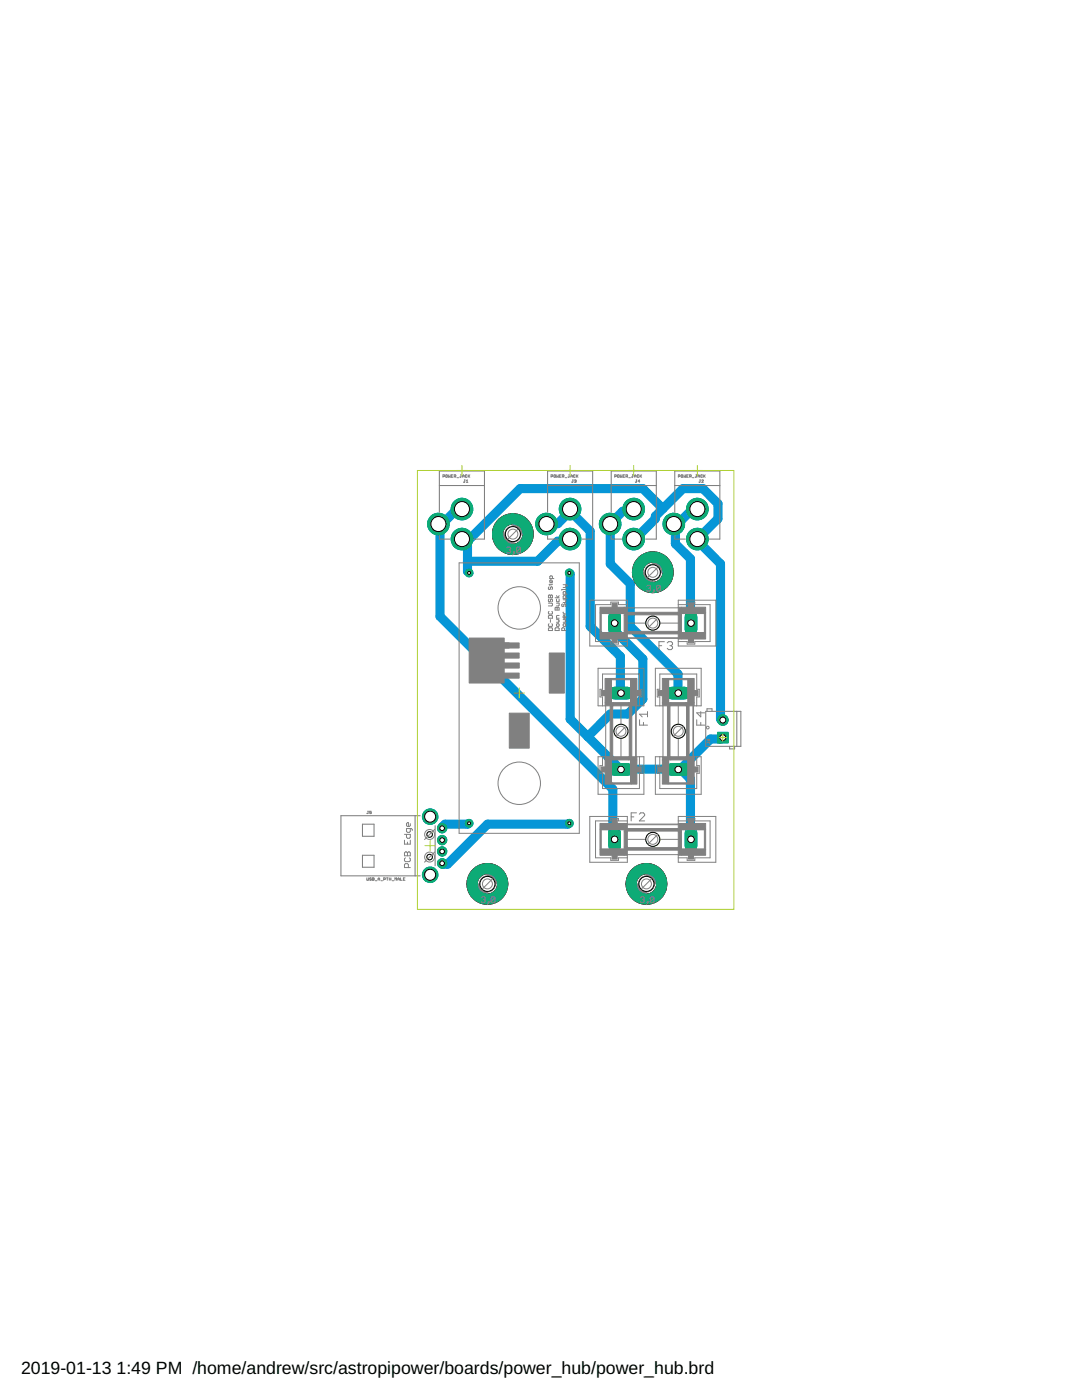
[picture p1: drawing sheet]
<svg xmlns="http://www.w3.org/2000/svg" width="216mm" height="279mm" viewBox="0 0 216 279" stroke-linecap="round" stroke-linejoin="round" font-family="sans-serif">
<defs><g id="words">
<g font-size="3.5">
<text x="4.2" y="274.2">2019-01-13</text>
<text x="23.3" y="274.2">1:49 PM /home/andrew/src/astropipower/boards/power_hub/power_hub.brd</text>
</g>
</g></defs>
<g fill="#0696d7" stroke="#0696d7" stroke-width=".2">
<path d="M94.5 173.4a4.1 4.1 0 0 1 6.3 1.1 4.1 4.1 0 0 1-2.6 5.8 4.1 4.1 0 0 1-5-3.9h2a2.03 2.03 0 0 1 3-1.7 2.03 2.03 0 0 1 .2 3.4 2.03 2.03 0 0 1-3.2-1.4v-.3h-2a4 4 0 0 1 1.3-3z" fill-rule="evenodd"/>
<path d="M126.2 173.4a4.1 4.1 0 0 1 6.4 1.1 4.1 4.1 0 0 1-2.6 5.9 4.1 4.1 0 0 1-5.1-4h2.1a2.04 2.04 0 0 1 3-1.8 2.04 2.04 0 0 1 .2 3.5 2.04 2.04 0 0 1-3.2-1.4v-.3h-2.1a4.2 4.2 0 0 1 1.3-3z" fill-rule="evenodd"/>
<path d="M99.6 103.6a4.1 4.1 0 0 1 6.3 1 4.1 4.1 0 0 1-2.6 5.9 4.1 4.1 0 0 1-5-3.9h2a2.03 2.03 0 0 1 3-1.8 2.03 2.03 0 0 1 .2 3.5 2.03 2.03 0 0 1-3.2-1.4v-.3h-2a4 4 0 0 1 1.3-3z" fill-rule="evenodd"/>
<path d="M127.5 111.2a4.1 4.1 0 0 1 6.3 1.1 4.1 4.1 0 0 1-2.5 5.8 4.1 4.1 0 0 1-5.1-3.9h2a2.04 2.04 0 0 1 3-1.8 2.04 2.04 0 0 1 .2 3.5 2.04 2.04 0 0 1-3.2-1.4v-.3h-2a4.2 4.2 0 0 1 1.3-3z" fill-rule="evenodd"/>
<path d="M94.5 173.4a4.1 4.1 0 0 1 6.3 1.1 4.1 4.1 0 0 1-2.6 5.8 4.1 4.1 0 0 1-5-3.9h2a2.03 2.03 0 0 1 3-1.7 2.03 2.03 0 0 1 .2 3.4 2.03 2.03 0 0 1-3.2-1.4v-.3h-2a4 4 0 0 1 1.3-3z" fill-rule="evenodd"/>
<path d="M126.2 173.4a4.1 4.1 0 0 1 6.4 1.1 4.1 4.1 0 0 1-2.6 5.9 4.1 4.1 0 0 1-5.1-4h2.1a2.04 2.04 0 0 1 3-1.8 2.04 2.04 0 0 1 .2 3.5 2.04 2.04 0 0 1-3.2-1.4v-.3h-2.1a4.2 4.2 0 0 1 1.3-3z" fill-rule="evenodd"/>
<path d="M99.6 103.6a4.1 4.1 0 0 1 6.3 1 4.1 4.1 0 0 1-2.6 5.9 4.1 4.1 0 0 1-5-3.9h2a2.03 2.03 0 0 1 3-1.8 2.03 2.03 0 0 1 .2 3.5 2.03 2.03 0 0 1-3.2-1.4v-.3h-2a4 4 0 0 1 1.3-3z" fill-rule="evenodd"/>
<path d="M127.5 111.2a4.1 4.1 0 0 1 6.3 1.1 4.1 4.1 0 0 1-2.5 5.8 4.1 4.1 0 0 1-5.1-3.9h2a2.04 2.04 0 0 1 3-1.8 2.04 2.04 0 0 1 .2 3.5 2.04 2.04 0 0 1-3.2-1.4v-.3h-2a4.2 4.2 0 0 1 1.3-3z" fill-rule="evenodd"/>
</g>
<g fill="none" stroke="#0696d7" stroke-width="1.8">
<path d="M92.2 101.6l-.4 .4h-1l-2.5 2.5-.8 .1 .3 .4v18l34.5 34.5v10h.3M109.1 104.6l2.2-.1 2-2 .4-.9 .1 .4 4 4v19l6 6v7l.1 .3M113.6 114.3l.2 .2v29l10.1 10.1h11.4M113.7 107.6l-.4 .4h-2l-4 4h-14M126.4 101.6l-.1 .4h-2l-2.5 2.6v7.9l4 4v8.5l9.5 9.5v3.8M126.4 107.6l.4-.1 4-4v-.5l5.5-5.5h4l3 3v3l-4.2 4.1 .2 .4 4.5 4.5v31l.4 .2M132.3 101.5l-4-4h-24.5l-10.5 10.5-1.1-.4 .1 .4 1 1v5l.3 .3M139.1 101.6l-.3 .4h-1l-2.5 2.5-.8 .1 .3 .4v3.5l3 3v12.5l.1 .4M122.6 124.4l.2 .1v1.5l5.5 5.5v8l-3 3h-3.5l-4.5 4.5M135.3 153.6l1 .4 1.5 1.5v12h.1M144.2 147.2l-.4 .3h-2l-6 6-.5 .1M93.6 164.3l-.3 .2h-4.5l-.5 .5-.1 .3"/>
<path d="M113.6 164.3l-.3 .2h-16l-8 8h-1l-.1-.2"/>
</g>
<circle cx="139.1" cy="107.6" r="2.16" fill="#0dab76" stroke="#0dab76" stroke-width=".2"/>
<circle cx="139.1" cy="107.6" r="1.5" fill="#fff" stroke="#000" stroke-width=".2"/>
<circle cx="139.1" cy="101.6" r="2.16" fill="#0dab76" stroke="#0dab76" stroke-width=".2"/>
<circle cx="139.1" cy="101.6" r="1.5" fill="#fff" stroke="#000" stroke-width=".2"/>
<circle cx="134.5" cy="104.6" r="2.16" fill="#0dab76" stroke="#0dab76" stroke-width=".2"/>
<circle cx="134.5" cy="104.6" r="1.5" fill="#fff" stroke="#000" stroke-width=".2"/>
<circle cx="126.4" cy="107.6" r="2.16" fill="#0dab76" stroke="#0dab76" stroke-width=".2"/>
<circle cx="126.4" cy="107.6" r="1.5" fill="#fff" stroke="#000" stroke-width=".2"/>
<circle cx="126.4" cy="101.6" r="2.16" fill="#0dab76" stroke="#0dab76" stroke-width=".2"/>
<circle cx="126.4" cy="101.6" r="1.5" fill="#fff" stroke="#000" stroke-width=".2"/>
<circle cx="121.8" cy="104.6" r="2.16" fill="#0dab76" stroke="#0dab76" stroke-width=".2"/>
<circle cx="121.8" cy="104.6" r="1.5" fill="#fff" stroke="#000" stroke-width=".2"/>
<circle cx="88.2" cy="165.3" r=".93" fill="#0dab76" stroke="#0dab76" stroke-width=".2"/>
<circle cx="88.2" cy="165.3" r=".47" fill="#fff" stroke="#000" stroke-width=".2"/>
<circle cx="88.2" cy="167.7" r=".93" fill="#0dab76" stroke="#0dab76" stroke-width=".2"/>
<circle cx="88.2" cy="167.7" r=".47" fill="#fff" stroke="#000" stroke-width=".2"/>
<circle cx="88.2" cy="169.9" r=".93" fill="#0dab76" stroke="#0dab76" stroke-width=".2"/>
<circle cx="88.2" cy="169.9" r=".47" fill="#fff" stroke="#000" stroke-width=".2"/>
<circle cx="88.2" cy="172.3" r=".93" fill="#0dab76" stroke="#0dab76" stroke-width=".2"/>
<circle cx="88.2" cy="172.3" r=".47" fill="#fff" stroke="#000" stroke-width=".2"/>
<circle cx="85.8" cy="174.6" r="1.55" fill="#0dab76" stroke="#0dab76" stroke-width=".2"/>
<circle cx="85.8" cy="174.6" r="1.1" fill="#fff" stroke="#000" stroke-width=".2"/>
<circle cx="85.8" cy="163" r="1.55" fill="#0dab76" stroke="#0dab76" stroke-width=".2"/>
<circle cx="85.8" cy="163" r="1.1" fill="#fff" stroke="#000" stroke-width=".2"/>
<path d="M122.6 138.3h2.6" fill="none" stroke="#0dab76" stroke-width="2.5"/>
<circle cx="123.9" cy="138.3" r=".66" fill="#fff" stroke="#000" stroke-width=".2"/>
<path d="M122.6 153.6h2.6" fill="none" stroke="#0dab76" stroke-width="2.5"/>
<circle cx="123.9" cy="153.6" r=".66" fill="#fff" stroke="#000" stroke-width=".2"/>
<path d="M122.6 166.2v2.6" fill="none" stroke="#0dab76" stroke-width="2.5"/>
<circle cx="122.6" cy="167.5" r=".66" fill="#fff" stroke="#000" stroke-width=".2"/>
<path d="M137.9 166.2v2.6" fill="none" stroke="#0dab76" stroke-width="2.5"/>
<circle cx="137.9" cy="167.5" r=".66" fill="#fff" stroke="#000" stroke-width=".2"/>
<path d="M137.9 123.1v2.5" fill="none" stroke="#0dab76" stroke-width="2.5"/>
<circle cx="137.9" cy="124.4" r=".66" fill="#fff" stroke="#000" stroke-width=".2"/>
<path d="M122.6 123.1v2.5" fill="none" stroke="#0dab76" stroke-width="2.5"/>
<circle cx="122.6" cy="124.4" r=".66" fill="#fff" stroke="#000" stroke-width=".2"/>
<path d="M134.1 138.3h2.5" fill="none" stroke="#0dab76" stroke-width="2.5"/>
<circle cx="135.3" cy="138.3" r=".66" fill="#fff" stroke="#000" stroke-width=".2"/>
<path d="M134.1 153.6h2.5" fill="none" stroke="#0dab76" stroke-width="2.5"/>
<circle cx="135.3" cy="153.6" r=".66" fill="#fff" stroke="#000" stroke-width=".2"/>
<circle cx="92.2" cy="107.6" r="2.16" fill="#0dab76" stroke="#0dab76" stroke-width=".2"/>
<circle cx="92.2" cy="107.6" r="1.5" fill="#fff" stroke="#000" stroke-width=".2"/>
<circle cx="92.2" cy="101.6" r="2.16" fill="#0dab76" stroke="#0dab76" stroke-width=".2"/>
<circle cx="92.2" cy="101.6" r="1.5" fill="#fff" stroke="#000" stroke-width=".2"/>
<circle cx="87.5" cy="104.6" r="2.16" fill="#0dab76" stroke="#0dab76" stroke-width=".2"/>
<circle cx="87.5" cy="104.6" r="1.5" fill="#fff" stroke="#000" stroke-width=".2"/>
<circle cx="113.7" cy="107.6" r="2.16" fill="#0dab76" stroke="#0dab76" stroke-width=".2"/>
<circle cx="113.7" cy="107.6" r="1.5" fill="#fff" stroke="#000" stroke-width=".2"/>
<circle cx="113.7" cy="101.6" r="2.16" fill="#0dab76" stroke="#0dab76" stroke-width=".2"/>
<circle cx="113.7" cy="101.6" r="1.5" fill="#fff" stroke="#000" stroke-width=".2"/>
<circle cx="109.1" cy="104.6" r="2.16" fill="#0dab76" stroke="#0dab76" stroke-width=".2"/>
<circle cx="109.1" cy="104.6" r="1.5" fill="#fff" stroke="#000" stroke-width=".2"/>
<circle cx="93.6" cy="114.3" r=".74" fill="#0dab76" stroke="#0dab76" stroke-width=".2"/>
<circle cx="93.6" cy="114.3" r=".3" fill="#fff" stroke="#000" stroke-width=".2"/>
<circle cx="113.6" cy="114.3" r=".74" fill="#0dab76" stroke="#0dab76" stroke-width=".2"/>
<circle cx="113.6" cy="114.3" r=".3" fill="#fff" stroke="#000" stroke-width=".2"/>
<circle cx="93.6" cy="164.3" r=".74" fill="#0dab76" stroke="#0dab76" stroke-width=".2"/>
<circle cx="93.6" cy="164.3" r=".3" fill="#fff" stroke="#000" stroke-width=".2"/>
<circle cx="113.6" cy="164.3" r=".74" fill="#0dab76" stroke="#0dab76" stroke-width=".2"/>
<circle cx="113.6" cy="164.3" r=".3" fill="#fff" stroke="#000" stroke-width=".2"/>
<path d="M143.2 146.2h2.1v2.1h-2.1z" fill="#0dab76" stroke="#0dab76" stroke-width=".2"/>
<circle cx="144.2" cy="147.2" r=".59" fill="#fff" stroke="#000" stroke-width=".2"/>
<circle cx="144.2" cy="143.7" r="1.06" fill="#0dab76" stroke="#0dab76" stroke-width=".2"/>
<circle cx="144.2" cy="143.7" r=".59" fill="#fff" stroke="#000" stroke-width=".2"/>
<circle cx="139.1" cy="107.6" r="2.16" fill="#0dab76" stroke="#0dab76" stroke-width=".2"/>
<circle cx="139.1" cy="107.6" r="1.5" fill="#fff" stroke="#000" stroke-width=".2"/>
<circle cx="139.1" cy="101.6" r="2.16" fill="#0dab76" stroke="#0dab76" stroke-width=".2"/>
<circle cx="139.1" cy="101.6" r="1.5" fill="#fff" stroke="#000" stroke-width=".2"/>
<circle cx="134.5" cy="104.6" r="2.16" fill="#0dab76" stroke="#0dab76" stroke-width=".2"/>
<circle cx="134.5" cy="104.6" r="1.5" fill="#fff" stroke="#000" stroke-width=".2"/>
<circle cx="126.4" cy="107.6" r="2.16" fill="#0dab76" stroke="#0dab76" stroke-width=".2"/>
<circle cx="126.4" cy="107.6" r="1.5" fill="#fff" stroke="#000" stroke-width=".2"/>
<circle cx="126.4" cy="101.6" r="2.16" fill="#0dab76" stroke="#0dab76" stroke-width=".2"/>
<circle cx="126.4" cy="101.6" r="1.5" fill="#fff" stroke="#000" stroke-width=".2"/>
<circle cx="121.8" cy="104.6" r="2.16" fill="#0dab76" stroke="#0dab76" stroke-width=".2"/>
<circle cx="121.8" cy="104.6" r="1.5" fill="#fff" stroke="#000" stroke-width=".2"/>
<circle cx="88.2" cy="165.3" r=".93" fill="#0dab76" stroke="#0dab76" stroke-width=".2"/>
<circle cx="88.2" cy="165.3" r=".47" fill="#fff" stroke="#000" stroke-width=".2"/>
<circle cx="88.2" cy="167.7" r=".93" fill="#0dab76" stroke="#0dab76" stroke-width=".2"/>
<circle cx="88.2" cy="167.7" r=".47" fill="#fff" stroke="#000" stroke-width=".2"/>
<circle cx="88.2" cy="169.9" r=".93" fill="#0dab76" stroke="#0dab76" stroke-width=".2"/>
<circle cx="88.2" cy="169.9" r=".47" fill="#fff" stroke="#000" stroke-width=".2"/>
<circle cx="88.2" cy="172.3" r=".93" fill="#0dab76" stroke="#0dab76" stroke-width=".2"/>
<circle cx="88.2" cy="172.3" r=".47" fill="#fff" stroke="#000" stroke-width=".2"/>
<circle cx="85.8" cy="174.6" r="1.55" fill="#0dab76" stroke="#0dab76" stroke-width=".2"/>
<circle cx="85.8" cy="174.6" r="1.1" fill="#fff" stroke="#000" stroke-width=".2"/>
<circle cx="85.8" cy="163" r="1.55" fill="#0dab76" stroke="#0dab76" stroke-width=".2"/>
<circle cx="85.8" cy="163" r="1.1" fill="#fff" stroke="#000" stroke-width=".2"/>
<path d="M122.6 138.3h2.6" fill="none" stroke="#0dab76" stroke-width="2.5"/>
<circle cx="123.9" cy="138.3" r=".66" fill="#fff" stroke="#000" stroke-width=".2"/>
<path d="M122.6 153.6h2.6" fill="none" stroke="#0dab76" stroke-width="2.5"/>
<circle cx="123.9" cy="153.6" r=".66" fill="#fff" stroke="#000" stroke-width=".2"/>
<path d="M122.6 166.2v2.6" fill="none" stroke="#0dab76" stroke-width="2.5"/>
<circle cx="122.6" cy="167.5" r=".66" fill="#fff" stroke="#000" stroke-width=".2"/>
<path d="M137.9 166.2v2.6" fill="none" stroke="#0dab76" stroke-width="2.5"/>
<circle cx="137.9" cy="167.5" r=".66" fill="#fff" stroke="#000" stroke-width=".2"/>
<path d="M137.9 123.1v2.5" fill="none" stroke="#0dab76" stroke-width="2.5"/>
<circle cx="137.9" cy="124.4" r=".66" fill="#fff" stroke="#000" stroke-width=".2"/>
<path d="M122.6 123.1v2.5" fill="none" stroke="#0dab76" stroke-width="2.5"/>
<circle cx="122.6" cy="124.4" r=".66" fill="#fff" stroke="#000" stroke-width=".2"/>
<path d="M134.1 138.3h2.5" fill="none" stroke="#0dab76" stroke-width="2.5"/>
<circle cx="135.3" cy="138.3" r=".66" fill="#fff" stroke="#000" stroke-width=".2"/>
<path d="M134.1 153.6h2.5" fill="none" stroke="#0dab76" stroke-width="2.5"/>
<circle cx="135.3" cy="153.6" r=".66" fill="#fff" stroke="#000" stroke-width=".2"/>
<circle cx="92.2" cy="107.6" r="2.16" fill="#0dab76" stroke="#0dab76" stroke-width=".2"/>
<circle cx="92.2" cy="107.6" r="1.5" fill="#fff" stroke="#000" stroke-width=".2"/>
<circle cx="92.2" cy="101.6" r="2.16" fill="#0dab76" stroke="#0dab76" stroke-width=".2"/>
<circle cx="92.2" cy="101.6" r="1.5" fill="#fff" stroke="#000" stroke-width=".2"/>
<circle cx="87.5" cy="104.6" r="2.16" fill="#0dab76" stroke="#0dab76" stroke-width=".2"/>
<circle cx="87.5" cy="104.6" r="1.5" fill="#fff" stroke="#000" stroke-width=".2"/>
<circle cx="113.7" cy="107.6" r="2.16" fill="#0dab76" stroke="#0dab76" stroke-width=".2"/>
<circle cx="113.7" cy="107.6" r="1.5" fill="#fff" stroke="#000" stroke-width=".2"/>
<circle cx="113.7" cy="101.6" r="2.16" fill="#0dab76" stroke="#0dab76" stroke-width=".2"/>
<circle cx="113.7" cy="101.6" r="1.5" fill="#fff" stroke="#000" stroke-width=".2"/>
<circle cx="109.1" cy="104.6" r="2.16" fill="#0dab76" stroke="#0dab76" stroke-width=".2"/>
<circle cx="109.1" cy="104.6" r="1.5" fill="#fff" stroke="#000" stroke-width=".2"/>
<circle cx="93.6" cy="114.3" r=".74" fill="#0dab76" stroke="#0dab76" stroke-width=".2"/>
<circle cx="93.6" cy="114.3" r=".3" fill="#fff" stroke="#000" stroke-width=".2"/>
<circle cx="113.6" cy="114.3" r=".74" fill="#0dab76" stroke="#0dab76" stroke-width=".2"/>
<circle cx="113.6" cy="114.3" r=".3" fill="#fff" stroke="#000" stroke-width=".2"/>
<circle cx="93.6" cy="164.3" r=".74" fill="#0dab76" stroke="#0dab76" stroke-width=".2"/>
<circle cx="93.6" cy="164.3" r=".3" fill="#fff" stroke="#000" stroke-width=".2"/>
<circle cx="113.6" cy="164.3" r=".74" fill="#0dab76" stroke="#0dab76" stroke-width=".2"/>
<circle cx="113.6" cy="164.3" r=".3" fill="#fff" stroke="#000" stroke-width=".2"/>
<path d="M143.2 146.2h2.1v2.1h-2.1z" fill="#0dab76" stroke="#0dab76" stroke-width=".2"/>
<circle cx="144.2" cy="147.2" r=".59" fill="#fff" stroke="#000" stroke-width=".2"/>
<circle cx="144.2" cy="143.7" r="1.06" fill="#0dab76" stroke="#0dab76" stroke-width=".2"/>
<circle cx="144.2" cy="143.7" r=".59" fill="#fff" stroke="#000" stroke-width=".2"/>
<g fill="#c90d0c" stroke="#c90d0c" stroke-width=".2">
<path d="M94.5 173.4a4.1 4.1 0 0 1 6.3 1.1 4.1 4.1 0 0 1-2.6 5.8 4.1 4.1 0 0 1-5-3.9h2a2.03 2.03 0 0 1 3-1.7 2.03 2.03 0 0 1 .2 3.4 2.03 2.03 0 0 1-3.2-1.4v-.3h-2a4 4 0 0 1 1.3-3z" fill-rule="evenodd"/>
<path d="M126.2 173.4a4.1 4.1 0 0 1 6.4 1.1 4.1 4.1 0 0 1-2.6 5.9 4.1 4.1 0 0 1-5.1-4h2.1a2.04 2.04 0 0 1 3-1.8 2.04 2.04 0 0 1 .2 3.5 2.04 2.04 0 0 1-3.2-1.4v-.3h-2.1a4.2 4.2 0 0 1 1.3-3z" fill-rule="evenodd"/>
<path d="M99.6 103.6a4.1 4.1 0 0 1 6.3 1 4.1 4.1 0 0 1-2.6 5.9 4.1 4.1 0 0 1-5-3.9h2a2.03 2.03 0 0 1 3-1.8 2.03 2.03 0 0 1 .2 3.5 2.03 2.03 0 0 1-3.2-1.4v-.3h-2a4 4 0 0 1 1.3-3z" fill-rule="evenodd"/>
<path d="M127.5 111.2a4.1 4.1 0 0 1 6.3 1.1 4.1 4.1 0 0 1-2.5 5.8 4.1 4.1 0 0 1-5.1-3.9h2a2.04 2.04 0 0 1 3-1.8 2.04 2.04 0 0 1 .2 3.5 2.04 2.04 0 0 1-3.2-1.4v-.3h-2a4.2 4.2 0 0 1 1.3-3z" fill-rule="evenodd"/>
<path d="M94.5 173.4a4.1 4.1 0 0 1 6.3 1.1 4.1 4.1 0 0 1-2.6 5.8 4.1 4.1 0 0 1-5-3.9h2a2.03 2.03 0 0 1 3-1.7 2.03 2.03 0 0 1 .2 3.4 2.03 2.03 0 0 1-3.2-1.4v-.3h-2a4 4 0 0 1 1.3-3z" fill-rule="evenodd"/>
<path d="M126.2 173.4a4.1 4.1 0 0 1 6.4 1.1 4.1 4.1 0 0 1-2.6 5.9 4.1 4.1 0 0 1-5.1-4h2.1a2.04 2.04 0 0 1 3-1.8 2.04 2.04 0 0 1 .2 3.5 2.04 2.04 0 0 1-3.2-1.4v-.3h-2.1a4.2 4.2 0 0 1 1.3-3z" fill-rule="evenodd"/>
<path d="M99.6 103.6a4.1 4.1 0 0 1 6.3 1 4.1 4.1 0 0 1-2.6 5.9 4.1 4.1 0 0 1-5-3.9h2a2.03 2.03 0 0 1 3-1.8 2.03 2.03 0 0 1 .2 3.5 2.03 2.03 0 0 1-3.2-1.4v-.3h-2a4 4 0 0 1 1.3-3z" fill-rule="evenodd"/>
<path d="M127.5 111.2a4.1 4.1 0 0 1 6.3 1.1 4.1 4.1 0 0 1-2.5 5.8 4.1 4.1 0 0 1-5.1-3.9h2a2.04 2.04 0 0 1 3-1.8 2.04 2.04 0 0 1 .2 3.5 2.04 2.04 0 0 1-3.2-1.4v-.3h-2a4.2 4.2 0 0 1 1.3-3z" fill-rule="evenodd"/>
</g>
<g fill="none" stroke="#808080" stroke-width=".21">
<path d="M87.7 96.9h9M109.3 96.9h9M122 96.9h9M134.6 96.9h9M87.7 106.9v.7h2.1M87.7 102.2v-8.2h9v13.6h-2.1M109.3 106.9v.7h2.1M109.3 102.2v-8.2h9v13.6h-2.1M122 106.9v.7h2.1M122 102.2v-8.2h9v13.6h-2.2M134.6 106.9v.7h2.2M134.6 102.2v-8.2h9v13.6h-2.1"/>
<path d="M140.8 142h7v6.9h-7zM141.1 142v-.5h1v.5M145.6 148.9v.6h1v-.6M147 142v6.9M72.3 164.5h2.3v2.4h-2.3zM72.3 170.7h2.3v2.4h-2.3zM82.8 162.8v12M83.8 162.8h-15.8v12h15.8M86.8 164.8v8"/>
<circle cx="102.3" cy="106.6" r="1.61"/>
<circle cx="130.3" cy="114.2" r="1.61"/>
<circle cx="97.3" cy="176.4" r="1.61"/>
<circle cx="129" cy="176.4" r="1.61"/>
</g>
<g fill="none" stroke="#808080" stroke-width=".2">
<path d="M88.4 95.1l.3-.1-.1-.2h-.2v.4M89 94.8h.3l-.1 .4h-.3zM89.5 94.8v.4l.2-.1 .1 .1v-.4M90.1 95h.1M90.4 94.8h-.3v.4h.3M90.6 95.1l.4-.1-.1-.2h-.3v.4M90.8 95.1l.2 .1M91.2 95.3h.3M91.9 94.8h.2M92 94.8v.4h-.2M92.3 95h.3M92.3 95.2v-.3l.2-.1 .1 .4"/>
<path d="M92.6 95.8h.2M92.7 95.8v.4h-.2M93 96.3h.4M93 95.9l.2-.1v.5M93.2 94.8h-.3v.4h.3M93.4 94.8v.4M93.5 95l.2 .2M93.7 94.8l-.3 .3M110 95.1l.3-.1-.1-.2h-.2v.4M110.6 94.8h.2v.4h-.3zM111.1 94.8v.4l.2-.1 .1 .1v-.4M111.7 95h.1"/>
<path d="M112 94.8h-.3v.4h.3M112.2 95.1l.3-.1v-.2h-.3v.4M112.4 95.1l.1 .1M112.8 95.3h.3M113.5 94.8h.1M113.6 94.8v.4h-.3M113.9 95h.3M113.9 95.2l.1-.4 .2 .1v.3M114.2 95.8h.2M114.3 95.8v.4h-.2M114.6 95.9l.3-.1v.2M114.8 94.8h-.4v.4h.4"/>
<path d="M114.8 96h.1M114.9 96v.3l-.3-.1M115 94.8v.4M115.1 95l.2 .2M115.3 94.8l-.3 .3M122.7 95.1l.3-.1-.1-.2h-.2v.4M123.3 94.8h.2v.4h-.3zM123.8 94.8v.4l.1-.1 .2 .1v-.4M124.3 95h.2M124.7 94.8h-.4v.4h.4M124.9 95.1l.3-.1-.1-.2h-.2v.4M125.1 95.1l.1 .1"/>
<path d="M125.5 95.3h.3M126.2 94.8h.1M126.3 94.8v.4h-.3M126.6 95h.3M126.6 95.2v-.3l.1-.1 .2 .1v.3M126.9 95.8h.2M127 95.8v.4h-.2M127.5 94.8h-.4v.4h.4M127.7 96h-.4l.3-.2v.5M127.7 94.8v.4M127.8 95l.2 .2M128 94.8l-.3 .3"/>
<path d="M135.4 95.1l.3-.1-.1-.2h-.2v.4M136 94.8h.2l-.1 .4h-.2zM136.5 94.8v.4l.1-.1 .2 .1v-.4M137 95h.2M137.4 94.8h-.4v.4h.4M137.6 95.1l.3-.1-.1-.2h-.2v.4M137.8 95.1l.1 .1M138.2 95.3h.3M138.9 94.8h.1M139 94.8v.4h-.3M139.3 95h.3M139.3 95.2v-.3l.1-.1 .2 .4"/>
<path d="M139.6 95.8h.2M139.7 95.8v.4h-.2M140 95.9l.3-.1v.1l-.3 .4h.3M140.2 94.8h-.4l.1 .4h.3M140.4 94.8v.4M140.5 95l.2 .2M140.7 94.8l-.3 .3M91.6 112.3h24v54h-24zM109.4 118.9l.2-.2 .2 .2 .3-.2 .1 .6h-.8zM109.6 117.1l-.2 .1 .2 .4 .2-.1 .2-.4 .2 .1-.1 .4M109.6 119.6l-.2 .1 .2 .4 .2-.1 .2-.4 .2 .1-.1 .4M109.7 116.6v.2"/>
<path d="M109.8 118.9v.4M110.2 115.5v-.4l-.4-.2-.1 .6h.8M110.2 115.9l-.1 .4h-.3l-.1-.4 .3-.2v.6M110.2 116.6l-.1 .1h-.5M110.8 119.3h.8M111 119.6l.2 .5 .4-.1v-.4M111 118.9l.3 .4 .3-.4M112.4 116.7h.7l.1 .3M112.4 119.7h.5l-.1 .5h-.4M112.9 117.6h-.8v.2M112.9 116.7v.4l-.5 .1M112.9 117.5v.3"/>
<path d="M112.9 118.6v-.4l-.4-.1-.1 .5h.8M112.9 119.4v-.4l-.4-.1-.1 .5h.8M117.7 119.8h7.5v1.5h10.1v-1.5h7.5v9.1h-7.5v-1.5h-10.1v1.5h-7.5zM109.4 120.4h.7l.1 .1-.1 .4h-.7M109.6 125.3h.5l.1 .5h-.8zM109.6 122l-.2 .2 .2 .4h.5l.1-.2-.1-.4M109.6 122.8h.5l.1 .6h-.8zM109.6 124.5l-.2 .1 .2 .4h.5l.1-.1-.1-.4M109.8 123.7v.5M110.8 121.3l.1-.1 .3 .1 .2-.1 .2 .6h-.8zM110.9 125.3h.5l.2 .5h-.8zM111 124.6l.4-.1 .2 .4-.4 .1z"/>
<path d="M111 120.4h.6l-.2 .5h-.4M111 123.7l.6 .1-.2 .4h-.4M111.2 121.3v.5M111.6 122.8h-.4l-.2 .2v.4h.6M112.2 120.5l-.1 .1 .1 .5h.2l.1-.5 .3-.1 .1 .1-.1 .5M112.4 124.6l.4-.1 .1 .4-.4 .1zM112.4 122.6h.5M112.4 123.7l.5 .1-.1 .4h-.4M112.4 122.2l.2 .4M112.6 125.8v-.4l-.4-.1-.1 .5h.8M112.9 123l-.1 .4h-.3l-.1-.4 .2-.2v.6M119.3 133.4h9.2v7.5h-1.5v10.1h1.5v7.5h-9.2v-7.5h1.6v-10.1h-1.6z"/>
<path d="M125.1 124.4h10.4M125.2 120.7h-1.8v-.5h-1.5v.5h-3.1v7.3h3.1v.5h1.5v-.5h1.8M125.2 127.3h10.1M130.8 133.4h9.1v7.5h-1.5v10.1h1.5v7.5h-9.1v-7.5h1.5v-10.1h-1.5zM131.5 128.9h.5M132.6 128.1h-1.1v1.5M133.1 128.3l.3-.2h.5l.3 .2v.3l-.3 .3M133.7 128.9h.2M133.9 128.9l.3 .2v.3l-.3 .2h-.5l-.3-.2M135.3 120.7h1.8v-.5h1.5v.5h3.1v7.3h-3.1v.5h-1.5v-.5h-1.8M120.2 140.9v-1.8h-.5v-1.5h.5v-3.1h7.4v3.1h.5v1.5h-.5v1.8M120.2 151v1.8h-.5v1.5h.5v3.1h7.4v-3.1h.5v-1.5h-.5v-1.8"/>
<path d="M123.9 140.7v10.5M126.8 140.9v10.1M127.6 143.6v1.1h1.6M128.4 144.2v.5M129.2 142.5h-1.6l.5 .6M129.2 142v1.1M131.7 140.9v-1.8h-.6v-1.5h.6v-3.1h7.3v3.1h.5v1.5h-.5v1.8M131.7 151v1.8h-.6v1.5h.6v3.1h7.3v-3.1h.5v-1.5h-.5v-1.8M135.3 140.7v10.5M138.3 140.9v10.1M139 143.6v1.1h1.6M139.8 142v1.1l-.8-.8h1.6"/>
<path d="M139.8 144.2v.5M141.1 148.2h.4v.2M141.1 148.1v.2M141.1 147.5l.3 .3M141.4 147.6l.1-.1 .1 .3h-.2zM73.2 175.2l.1 .5 .2-.1v-.4M73.4 161.9h.1M73.4 161.9v.4h-.2M74.1 161.9h-.3v.2h.3l-.1 .3-.2-.1M74.1 175.3l-.2-.1-.1 .2 .3 .2h-.3M74.3 175.2l.3 .1v.4h-.3zM74.3 175.5h.3"/>
<path d="M74.9 175.8h.3M75.4 175.5h.4M75.4 175.7v-.3l.2-.2 .2 .5M76 175.8h.3M76.6 175.5h.3l-.1-.3h-.2v.5M77.1 175.2h.3M77.3 175.2v.5M77.7 175.5h.3M77.7 175.2v.5M78 175.2v.5M78.3 175.8h.3M78.8 175.7v-.5l.2 .2 .1-.2v.5"/>
<path d="M79.4 175.5h.3M79.4 175.7l.1-.5 .2 .2v.3M79.9 175.2v.5h.3M80.5 175.5h.1M80.7 167.7v.8h1.2v-.8M80.7 166.5h1.2v.6l-.2 .2h-.4l-.2-.2v-.6M80.8 175.2h-.3v.5h.3M80.9 170l.4 .2 .4-.2 .2 .2v.6h-1.2v-.6zM80.9 171.2l-.2 .2v.4l.2 .2h.8l.2-.2v-.4l-.2-.2M81.3 168.1v.4M81.3 170.2v.6M81.5 173.1v-.5l-.2-.2h-.4l-.2 .2v.5h1.2"/>
<path d="M81.9 164.4v.4l-.2 .2h-.4l-.2-.2v-.4l.4-.2v.8M81.9 165.4v.5l-.2 .2h-.4l-.2-.2v-.5h1l.2 .3M117.7 162.9h7.5v1.6h10.1v-1.6h7.5v9.2h-7.5v-1.5h-10.1v1.5h-7.5zM125.1 167.5h10.4M125.2 164.6h10.1M125.2 163.8h-1.8v-.5h-1.5v.5h-3.1v7.4h3.1v.5h1.5v-.5h1.8M125.9 163h.6M127 162.2h-1.1v1.6M127.6 162.5l.2-.3h.6l.2 .3v.3l-1 1h1M135.3 163.8h1.8v-.5h1.5v.5h3.1v7.4h-3.1v.5h-1.5v-.5h-1.8"/>
<circle cx="102.3" cy="106.6" r="3.4"/>
<circle cx="130.3" cy="114.2" r="3.4"/>
<circle cx="103.6" cy="121.3" r="4.2"/>
<circle cx="103.6" cy="156.3" r="4.2"/>
<circle cx="141.2" cy="145.2" r=".28"/>
<circle cx="97.3" cy="176.4" r="3.4"/>
<circle cx="129" cy="176.4" r="3.4"/>
</g>
<g fill="#808080" stroke="#808080" stroke-width=".2">
<path d="M125.6 140.9h.5v10.1h-.5z"/>
<path d="M121.8 140.9h.5v10.1h-.5z"/>
<path d="M120.7 151h1.7v.7h-1.7z"/>
<path d="M125.4 151h1.7v.7h-1.7z"/>
<path d="M121.9 156.2h4v.3h-4z"/>
<path d="M125.9 151.7h1.2v4.8h-1.2z"/>
<path d="M120.7 151.7h1.2v4.8h-1.2z"/>
<path d="M120 153.1h.7v1h-.7z"/>
<path d="M127.1 153.1h.7v1h-.7z"/>
<path d="M125.4 140.2h1.7v.7h-1.7z"/>
<path d="M120.7 140.2h1.7v.7h-1.7z"/>
<path d="M120.7 135.4h1.2v4.8h-1.2z"/>
<path d="M121.9 135.4h4v.3h-4z"/>
<path d="M125.9 135.4h1.2v4.8h-1.2z"/>
<path d="M127.1 137.8h.7v1h-.7z"/>
<path d="M120 137.8h.7v1h-.7z"/>
<path d="M121.9 151.7h.1v1h-.1z"/>
<path d="M125.8 151.7h.1v1h-.1z"/>
<path d="M125.8 154.5h.1v1.7h-.1z"/>
<path d="M121.9 154.5h.1v1.7h-.1z"/>
<path d="M125.8 135.7h.1v1.7h-.1z"/>
<path d="M125.8 139.2h.1v1h-.1z"/>
<path d="M121.9 139.2h.1v1h-.1z"/>
<path d="M121.9 135.7h.1v1.7h-.1z"/>
<path d="M125.2 165.4h10.1v.5h-10.1z"/>
<path d="M125.2 169.2h10.1v.5h-10.1z"/>
<path d="M135.3 169h.7v1.7h-.7z"/>
<path d="M135.3 164.3h.7v1.7h-.7z"/>
<path d="M140.5 165.5h.3v4h-.3z"/>
<path d="M136 164.3h4.8v1.2h-4.8z"/>
<path d="M136 169.5h4.8v1.2h-4.8z"/>
<path d="M137.4 170.7h1v.7h-1z"/>
<path d="M137.4 163.6h1v.7h-1z"/>
<path d="M124.5 164.3h.7v1.7h-.7z"/>
<path d="M124.5 169h.7v1.7h-.7z"/>
<path d="M119.7 169.5h4.8v1.2h-4.8z"/>
<path d="M119.7 165.5h.3v4h-.3z"/>
<path d="M119.7 164.3h4.8v1.2h-4.8z"/>
<path d="M122.1 163.6h1v.7h-1z"/>
<path d="M122.1 170.7h1v.7h-1z"/>
<path d="M136 169.4h1v.1h-1z"/>
<path d="M136 165.5h1v.1h-1z"/>
<path d="M138.8 165.5h1.7v.1h-1.7z"/>
<path d="M138.8 169.4h1.7v.1h-1.7z"/>
<path d="M120 165.5h1.8v.1h-1.8z"/>
<path d="M123.5 165.5h1v.1h-1z"/>
<path d="M123.5 169.4h1v.1h-1z"/>
<path d="M120 169.4h1.8v.1h-1.8z"/>
<path d="M125.2 126h10.1v.5h-10.1z"/>
<path d="M125.2 122.2h10.1v.5h-10.1z"/>
<path d="M124.5 121.2h.7v1.6h-.7z"/>
<path d="M124.5 125.9h.7v1.6h-.7z"/>
<path d="M119.7 122.3h.3v4.1h-.3z"/>
<path d="M119.7 126.4h4.8v1.1h-4.8z"/>
<path d="M119.7 121.2h4.8v1.1h-4.8z"/>
<path d="M122.1 120.4h1v.8h-1z"/>
<path d="M122.1 127.5h1v.8h-1z"/>
<path d="M135.3 125.9h.7v1.6h-.7z"/>
<path d="M135.3 121.2h.7v1.6h-.7z"/>
<path d="M136 121.2h4.8v1.1h-4.8z"/>
<path d="M140.5 122.3h.3v4.1h-.3z"/>
<path d="M136 126.4h4.8v1.1h-4.8z"/>
<path d="M137.4 127.5h1v.8h-1z"/>
<path d="M137.4 120.4h1v.8h-1z"/>
<path d="M123.5 122.3h1v.1h-1z"/>
<path d="M123.5 126.3h1v.1h-1z"/>
<path d="M120 126.3h1.8v.1h-1.8z"/>
<path d="M120 122.3h1.8v.1h-1.8z"/>
<path d="M138.8 126.3h1.7v.1h-1.7z"/>
<path d="M136 126.3h1v.1h-1z"/>
<path d="M136 122.3h1v.1h-1z"/>
<path d="M138.8 122.3h1.7v.1h-1.7z"/>
<path d="M137 140.9h.5v10.1h-.5z"/>
<path d="M133.2 140.9h.5v10.1h-.5z"/>
<path d="M132.2 151h1.6v.7h-1.6z"/>
<path d="M136.9 151h1.6v.7h-1.6z"/>
<path d="M133.3 156.2h4.1v.3h-4.1z"/>
<path d="M137.4 151.7h1.1v4.8h-1.1z"/>
<path d="M132.2 151.7h1.1v4.8h-1.1z"/>
<path d="M131.4 153.1h.8v1h-.8z"/>
<path d="M138.5 153.1h.8v1h-.8z"/>
<path d="M136.9 140.2h1.6v.7h-1.6z"/>
<path d="M132.2 140.2h1.6v.7h-1.6z"/>
<path d="M132.2 135.4h1.1v4.8h-1.1z"/>
<path d="M133.3 135.4h4.1v.3h-4.1z"/>
<path d="M137.4 135.4h1.1v4.8h-1.1z"/>
<path d="M138.5 137.8h.8v1h-.8z"/>
<path d="M131.4 137.8h.8v1h-.8z"/>
<path d="M133.3 151.7h.1v1h-.1z"/>
<path d="M137.2 151.7h.2v1h-.2z"/>
<path d="M137.2 154.5h.2v1.7h-.2z"/>
<path d="M133.3 154.5h.1v1.7h-.1z"/>
<path d="M137.2 135.7h.2v1.7h-.2z"/>
<path d="M137.2 139.2h.2v1h-.2z"/>
<path d="M133.3 139.2h.1v1h-.1z"/>
<path d="M133.3 135.7h.1v1.7h-.1z"/>
<path d="M109.6 130.3h3v8h-3z"/>
<path d="M101.6 142.3h4v7h-4z"/>
<path d="M93.6 127.3h7v9h-7z"/>
<path d="M99.6 128.3h2v1h-2z"/>
<path d="M99.6 128.3h4v1h-4z"/>
<path d="M99.6 130.3h4v1h-4z"/>
<path d="M100.6 132.3h3v1h-3z"/>
<path d="M99.6 134.3h4v1h-4z"/>
<path d="M122.4 151h3v.7h-3z"/>
<path d="M125.8 152.7h.1v1.8h-.1z"/>
<path d="M121.9 152.7h.1v1.8h-.1z"/>
<path d="M122.4 140.2h3v.7h-3z"/>
<path d="M121.9 137.4h.1v1.8h-.1z"/>
<path d="M125.8 137.4h.1v1.8h-.1z"/>
<path d="M135.3 166h.7v3h-.7z"/>
<path d="M137 165.5h1.8v.1h-1.8z"/>
<path d="M137 169.4h1.8v.1h-1.8z"/>
<path d="M124.5 166h.7v3h-.7z"/>
<path d="M121.8 169.4h1.7v.1h-1.7z"/>
<path d="M121.8 165.5h1.7v.1h-1.7z"/>
<path d="M124.5 122.8h.7v3.1h-.7z"/>
<path d="M121.8 126.3h1.7v.1h-1.7z"/>
<path d="M121.8 122.3h1.7v.1h-1.7z"/>
<path d="M135.3 122.8h.7v3.1h-.7z"/>
<path d="M137 122.3h1.8v.1h-1.8z"/>
<path d="M137 126.3h1.8v.1h-1.8z"/>
<path d="M133.8 151h3.1v.7h-3.1z"/>
<path d="M137.2 152.7h.2v1.8h-.2z"/>
<path d="M133.3 152.7h.1v1.8h-.1z"/>
<path d="M133.8 140.2h3.1v.7h-3.1z"/>
<path d="M133.3 137.4h.1v1.8h-.1z"/>
<path d="M137.2 137.4h.2v1.8h-.2z"/>
</g>
<g fill="#808080" stroke="#808080" stroke-width=".2">
<path d="M93.9 176.4h2.5l.2 .7 .7 .2v2.5a3.4 3.4 0 0 1-3.4-3.4z" fill-rule="evenodd"/>
<path d="M97.3 173a3.4 3.4 0 0 1 3.3 3.4h-2.4l-.3-.6-.6-.3z" fill-rule="evenodd"/>
<path d="M125.6 176.4h2.5l.3 .7 .6 .2v2.5a3.4 3.4 0 0 1-3.4-3.4z" fill-rule="evenodd"/>
<path d="M129 173a3.4 3.4 0 0 1 3.4 3.4h-2.5l-.3-.6-.6-.3z" fill-rule="evenodd"/>
<path d="M98.9 106.6h2.5l.3 .6 .6 .3v2.5a3.4 3.4 0 0 1-3.4-3.4z" fill-rule="evenodd"/>
<path d="M102.3 103.2a3.4 3.4 0 0 1 3.4 3.4h-2.4l-.3-.7-.7-.2z" fill-rule="evenodd"/>
<path d="M126.9 114.2h2.4l.3 .7 .7 .2v2.5a3.4 3.4 0 0 1-3.4-3.4z" fill-rule="evenodd"/>
<path d="M130.3 110.8a3.4 3.4 0 0 1 3.4 3.4h-2.5l-.3-.6-.6-.3z" fill-rule="evenodd"/>
</g>
<g fill="none" stroke="#808080" stroke-width=".47">
<circle cx="102.3" cy="106.6" r=".76"/>
<circle cx="130.3" cy="114.2" r=".76"/>
<circle cx="97.3" cy="176.4" r=".76"/>
<circle cx="129" cy="176.4" r=".76"/>
</g>
<g fill="none" stroke="#afd134" stroke-width=".2">
<path d="M83.3 93.9h63.1v87.6h-63.1zM92.2 92.9v2M113.7 92.9v2M126.4 92.9v2M139.1 92.9v2M101.5 106.6h1.6M102.3 105.8v1.6M129.5 114.2h1.6M130.3 113.4v1.6M102.6 138.3h2M103.6 137.3v2M129.2 124.4h2.1"/>
<path d="M130.3 123.3v2.1M122.9 145.9h2M123.9 144.9v2.1M134.3 145.9h2.1M135.3 144.9v2.1M143.5 147.2h1.4M144.2 146.5v1.4M84.8 168.8h2M85.8 167.8v2M96.4 176.4h1.7M97.3 175.6v1.6M128.2 176.4h1.6"/>
<path d="M129 175.6v1.6M129.2 167.5h2.1M130.3 166.5v2"/>
<circle cx="85.7" cy="166.5" r=".55"/>
</g>
<circle cx="85.7" cy="166.5" r=".55" fill="#fff" stroke="#000" stroke-width=".2"/>
<circle cx="85.7" cy="171" r=".55" fill="none" stroke="#afd134" stroke-width=".2"/>
<circle cx="85.7" cy="171" r=".55" fill="#fff" stroke="#000" stroke-width=".2"/>
<circle cx="123.9" cy="145.9" r="1.4" fill="none" stroke="#afd134" stroke-width=".2"/>
<circle cx="123.9" cy="145.9" r="1.4" fill="#fff" stroke="#000" stroke-width=".2"/>
<circle cx="130.3" cy="167.5" r="1.4" fill="none" stroke="#afd134" stroke-width=".2"/>
<circle cx="130.3" cy="167.5" r="1.4" fill="#fff" stroke="#000" stroke-width=".2"/>
<circle cx="130.3" cy="124.4" r="1.4" fill="none" stroke="#afd134" stroke-width=".2"/>
<circle cx="130.3" cy="124.4" r="1.4" fill="#fff" stroke="#000" stroke-width=".2"/>
<circle cx="135.3" cy="145.9" r="1.4" fill="none" stroke="#afd134" stroke-width=".2"/>
<circle cx="135.3" cy="145.9" r="1.4" fill="#fff" stroke="#000" stroke-width=".2"/>
<circle cx="97.3" cy="176.4" r="1.5" fill="none" stroke="#afd134" stroke-width=".2"/>
<circle cx="97.3" cy="176.4" r="1.5" fill="#fff" stroke="#000" stroke-width=".2"/>
<circle cx="129" cy="176.4" r="1.5" fill="none" stroke="#afd134" stroke-width=".2"/>
<circle cx="129" cy="176.4" r="1.5" fill="#fff" stroke="#000" stroke-width=".2"/>
<circle cx="102.3" cy="106.6" r="1.5" fill="none" stroke="#afd134" stroke-width=".2"/>
<circle cx="102.3" cy="106.6" r="1.5" fill="#fff" stroke="#000" stroke-width=".2"/>
<circle cx="130.3" cy="114.2" r="1.5" fill="none" stroke="#afd134" stroke-width=".2"/>
<circle cx="130.3" cy="114.2" r="1.5" fill="#fff" stroke="#000" stroke-width=".2"/>
<g fill="#0dab76" stroke="#0dab76" stroke-width=".2">
<path d="M94.5 173.4a4.1 4.1 0 0 1 6.3 1.1 4.1 4.1 0 0 1-2.6 5.8 4.1 4.1 0 0 1-5-3.9h2a2.03 2.03 0 0 1 3-1.7 2.03 2.03 0 0 1 .2 3.4 2.03 2.03 0 0 1-3.2-1.4v-.3h-2a4 4 0 0 1 1.3-3z" fill-rule="evenodd"/>
<path d="M126.2 173.4a4.1 4.1 0 0 1 6.4 1.1 4.1 4.1 0 0 1-2.6 5.9 4.1 4.1 0 0 1-5.1-4h2.1a2.04 2.04 0 0 1 3-1.8 2.04 2.04 0 0 1 .2 3.5 2.04 2.04 0 0 1-3.2-1.4v-.3h-2.1a4.2 4.2 0 0 1 1.3-3z" fill-rule="evenodd"/>
<path d="M99.6 103.6a4.1 4.1 0 0 1 6.3 1 4.1 4.1 0 0 1-2.6 5.9 4.1 4.1 0 0 1-5-3.9h2a2.03 2.03 0 0 1 3-1.8 2.03 2.03 0 0 1 .2 3.5 2.03 2.03 0 0 1-3.2-1.4v-.3h-2a4 4 0 0 1 1.3-3z" fill-rule="evenodd"/>
<path d="M127.5 111.2a4.1 4.1 0 0 1 6.3 1.1 4.1 4.1 0 0 1-2.5 5.8 4.1 4.1 0 0 1-5.1-3.9h2a2.04 2.04 0 0 1 3-1.8 2.04 2.04 0 0 1 .2 3.5 2.04 2.04 0 0 1-3.2-1.4v-.3h-2a4.2 4.2 0 0 1 1.3-3z" fill-rule="evenodd"/>
</g>
<g fill="none" stroke="#808080" stroke-width=".2">
<path d="M101.1 109.4l.2-.2h.4l.2 .2-.2 .4M101.5 109.8h.2M101.7 109.8l.2 .2-.2 .3h-.4l-.2-.1M102.5 110.2h.2v.1h-.2zM102.7 110.3l-.4 .4M103.4 105.6l-2.1 2M103.8 109.4l-.1-.2h-.4l-.2 .2v.8M103.8 109.4v.8l-.1 .1h-.4l-.2-.1M103.8 109.4l-.7 .8M129 117l.2-.2h.4l.2 .2-.2 .4M129.4 117.4h.2M129.6 117.4l.2 .2-.2 .4h-.4l-.2-.2"/>
<path d="M130.4 117.8h.2v.2h-.2zM130.6 118l-.4 .3M131.3 113.2l-2.1 2M131.8 117l-.2-.2h-.4l-.2 .2v.8M131.8 117v.8l-.2 .2h-.4l-.2-.2M131.8 117l-.8 .8M131.3 123.3l-2.1 2.1M124.9 144.9l-2 2.1M136.4 144.9l-2.1 2.1M86.7 165.5l-2 2.1M86.7 170l-2 2.1M96 179.2l.2-.2h.4l.2 .2-.2 .4"/>
<path d="M96.4 179.6h.2M96.6 179.6l.2 .2-.2 .4h-.4l-.2-.2M97.4 180h.2v.2h-.2zM98.3 175.4l-2.1 2M98.8 179.2l-.2-.2h-.4l-.2 .2v.8M98.8 179.2v.8l-.2 .2h-.4l-.2-.2M98.8 179.2l-.8 .8M127.8 179.2l.2-.2h.4l.1 .2-.1 .4M128.2 179.6h.2M128.4 179.6l.1 .2-.1 .4h-.4l-.2-.2M129.1 180h.2v.2h-.2zM130 175.4l-2 2"/>
<path d="M130.5 179.2l-.2-.2h-.4l-.2 .2v.8M130.5 179.2v.8l-.2 .2h-.4l-.2-.2M130.5 179.2l-.8 .8M131.3 166.5l-2.1 2M97.6 180.2l-.4 .4M129.3 180.2l-.4 .4"/>
<circle cx="102.3" cy="106.6" r=".99"/>
<circle cx="130.3" cy="114.2" r=".99"/>
<circle cx="130.3" cy="124.4" r=".99"/>
<circle cx="123.9" cy="145.9" r=".99"/>
<circle cx="135.3" cy="145.9" r=".99"/>
<circle cx="85.7" cy="171" r=".99"/>
<circle cx="85.7" cy="166.5" r=".99"/>
<circle cx="97.3" cy="176.4" r=".99"/>
<circle cx="129" cy="176.4" r=".99"/>
<circle cx="130.3" cy="167.5" r=".99"/>
</g>
<use href="#words"/>
</svg>
